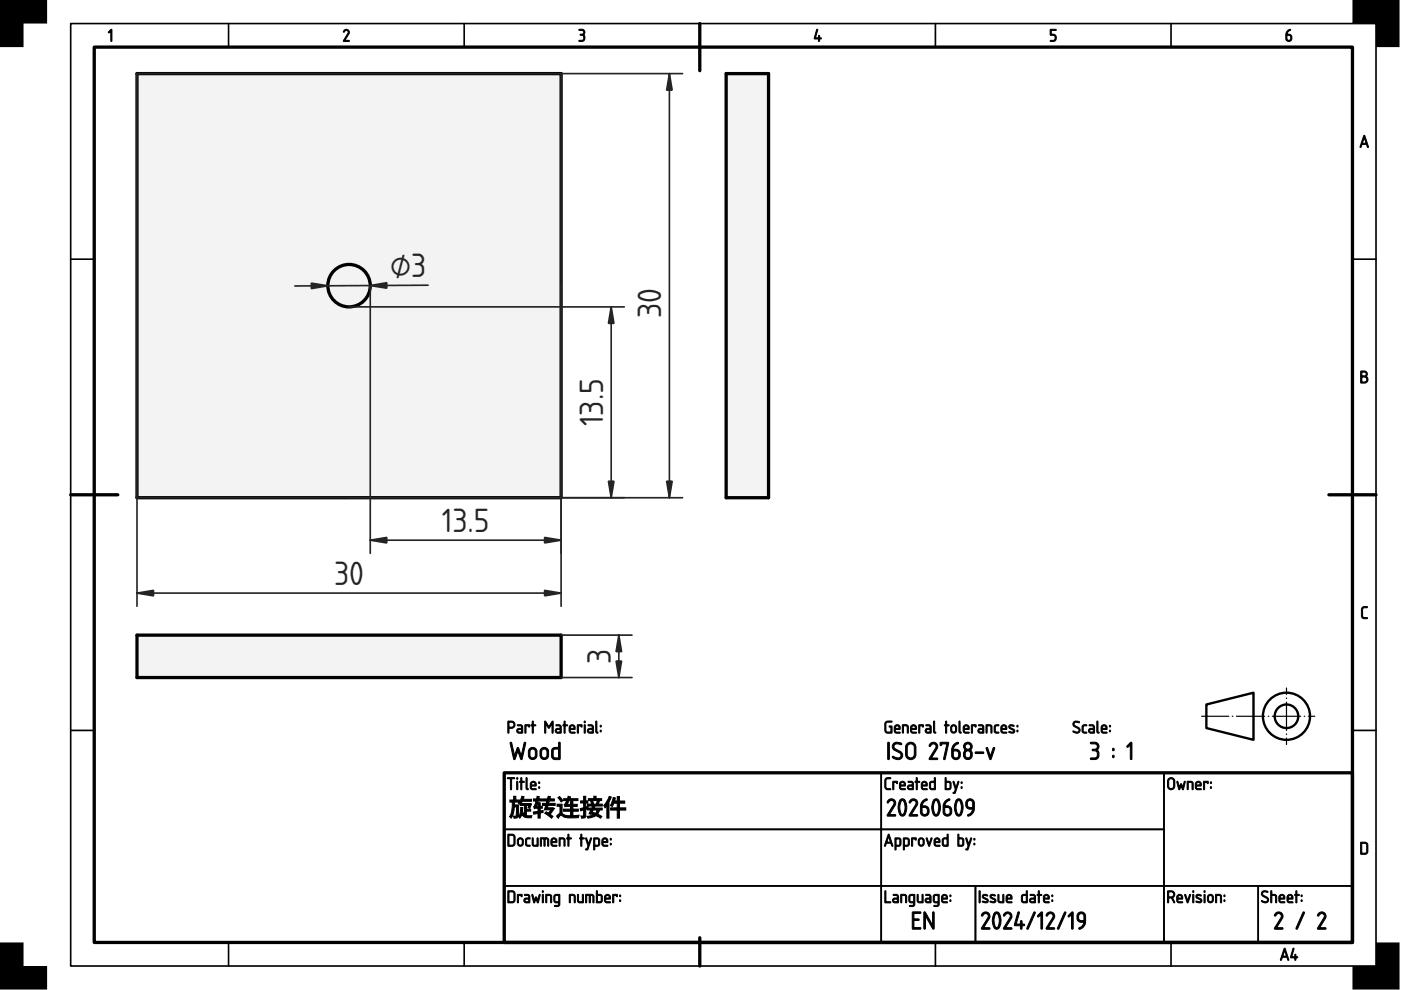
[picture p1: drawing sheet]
<svg xmlns="http://www.w3.org/2000/svg" width="297mm" height="210mm" viewBox="0 0 297 210" stroke-linecap="round" stroke-linejoin="round" font-family="sans-serif">
<defs><g id="words">
<g font-size="6.7" fill="#212529">
<text x="82.7" y="58.7">⌀3</text>
<text x="140.2" y="67.4" transform="rotate(-90 140.2 67.4)">30</text>
<text x="127.9" y="90.4" transform="rotate(-90 127.9 90.4)">13.5</text>
<text x="93.6" y="112.8">13.5</text>
<text x="70.8" y="124">30</text>
<text x="129.5" y="140.8" transform="rotate(-90 129.5 140.8)">3</text>
</g>
</g></defs>
<path d="M20 10h266.7v189.8h-266.7zM148.4 5v10M15 104.9h10M281.8 104.9h9.9M106.9 163.9h179.8v35.9h-179.8zM148.4 198.8v6" fill="none" stroke="#000" stroke-width=".7"/>
<g fill="none" stroke="#000" stroke-width=".35">
<path d="M15 5h276.7v199.8h-276.7zM48.5 5v5M98.4 5v5M198.3 5v5M248.3 5v5M15 55h5M286.7 55h5M15 154.9h5M286.7 154.9h5M106.9 163.9h79.9v11.9h-79.9zM106.9 175.8h79.9v12h-79.9zM186.8 175.8h60v12h-60z"/>
<path d="M186.8 163.9h60v11.9h-60zM246.8 163.9h39.9v23.9h-39.9zM48.5 199.8v5M98.4 199.8v5M106.9 187.8h79.9v12h-79.9zM186.8 187.8h20v12h-20zM198.3 199.8v5M206.8 187.8h40v12h-40zM246.8 187.8h20v12h-20zM248.3 199.8v5M266.8 187.8h19.9v12h-19.9z"/>
</g>
<g fill="#000" stroke="#000" stroke-width=".21">
<path d="M23.5 6.3l.2 .1v2.2l-.1 .2-.1-.2v-2l-.4 .4-.1-.1zM72.9 6.4a.64 .64 0 0 1 .9-.1 .64 .64 0 0 1 .2 .9l-.9 1.4h.8l.1 .2h-1.2l.9-1.7a.44 .44 0 0 0-.2-.6 .44 .44 0 0 0-.6 .3l-.1-.1zM122.8 6.2a.75 .75 0 0 1 1 .2 .75 .75 0 0 1-.1 1 .82 .82 0 0 1 .2 1.1 .82 .82 0 0 1-1.2 .2l.1-.1a.76 .76 0 0 0 1-.7l-.1-.3-.7-.1v-.2a.47 .47 0 0 0 .6-.2 .47 .47 0 0 0-.1-.6l-.7-.1zM173.2 6.2l.2 .2-.5 1.6h.6l.1-.5 .2 .5 .4 .2-.4 .1-.2 .5-.1-.5-.9-.1zM222.7 6.2h1.1l.1 .1-.1 .2h-.9v.8a.8 .8 0 0 1 1 .5 .8 .8 0 0 1-.6 1l-.6-.1 .6-.1a.54 .54 0 0 0 .4-.6 .54 .54 0 0 0-.4-.5h-.6zM288.8 128.8l.3-.2h.8v.2l-.8 .1-.2 .2v1.4l.2 .4h.7l.1 .2-.8 .1-.4-.4-.1-1.6z"/>
<path d="M272.9 6.6l.6-.4 .1 .2a.79 .79 0 0 0-.6 .9 .75 .75 0 0 1 .9 .8 .75 .75 0 0 1-1.1 .5l-.2-.4a1.82 1.82 0 0 1 .3-1.6zM272.9 7.5v.7a.4 .4 0 0 0 .4 .4 .4 .4 0 0 0 .4-.4l-.2-.6z"/>
<path d="M289.2 28.7l.2 .1 .7 2.3-.1 .2-.3-.7h-.9l-.3 .7-.2-.1zM289.2 29.2l-.3 1.2h.7z"/>
<path d="M288.5 78.7l.7-.1a.65 .65 0 0 1 .6 .4 .65 .65 0 0 1-.1 .8 .77 .77 0 0 1 .3 .8 .77 .77 0 0 1-.6 .6h-.9zM288.7 80v1h.6a.52 .52 0 0 0 .5-.5 .52 .52 0 0 0-.5-.5zM288.7 78.9v.8h.6a.39 .39 0 0 0 .4-.4 .39 .39 0 0 0-.4-.4z"/>
<path d="M107.9 153.1v1.1h.6a.52 .52 0 0 0 .5-.6 .52 .52 0 0 0-.6-.5zM107.7 152.9h.1a1.18 1.18 0 0 1 1.2 .2 .78 .78 0 0 1 .1 .8 .78 .78 0 0 1-.6 .5h-.6v.9l-.2 .1zM109.9 154.8l-.1 .2 .2 .2h.6v-.5zM109.7 153.7h.8l.3 .5v1.2l-.8 .1a.52 .52 0 0 1-.5-.6 .52 .52 0 0 1 .5-.5h.6v-.4l-.9-.1zM111.3 153.7l1 .1-.1 .4-.1-.3h-.6v1.4l-.1 .2-.1-.2zM112.9 152.9l.2 .1v.7l.5 .1-.5 .1v1.4l-.1 .2-.2-.2v-1.4l-.2-.1 .2-.1zM115.5 152.9h.2l.7 1.2 .6-1.2h.3v2.5l-.3-.1v-1.8l-.6 .9-.7-.9v1.8l-.2 .1zM118 154.8v.2l.1 .2h.6v-.5zM117.9 153.7h.8l.3 .5v1.2l-.8 .1a.52 .52 0 0 1-.5-.6 .52 .52 0 0 1 .5-.5h.5v-.4l-.8-.1zM119.6 152.9l.2 .1v.7l.6 .1-.6 .1v1.4l-.1 .2-.1-.2v-1.4l-.3-.1 .3-.1zM121 154.1l-.1 .3h.8l-.2-.5zM120.9 153.8a.64 .64 0 0 1 .8 0 .64 .64 0 0 1 .1 .9h-.9l.1 .5 .9 .1-.7 .2a1.06 1.06 0 0 1-.3-1.7zM122.4 153.7l1 .1-.1 .4-.1-.3h-.6v1.4l-.1 .2-.1-.2zM123.9 153.7l.2 .1v1.5l-.1 .2-.1-.2zM123.8 153.1a.2 .2 0 0 1 .4 0 .2 .2 0 0 1-.4 0zM124.9 154.8l-.1 .2 .1 .2h.7v-.5zM124.7 153.7h.8l.3 .5v1.2l-.8 .1a.52 .52 0 0 1-.5-.6 .52 .52 0 0 1 .5-.5h.6l-.1-.4-.8-.1zM126.3 152.9l.2 .1v2l.3 .3-.1 .2-.3-.2-.1-.2zM127.3 154.9h.2v.2h-.2zM127.3 153.8h.2v.3h-.2z"/>
<path d="M108.2 157.4l.3 .1 .6 2.7 .5-1.6 .2-.1 .7 1.7 .6-2.7 .3-.1-.7 3.6-.3-.1-.6-1.7-.6 1.7-.2 .1zM112.6 159l-.2 .2v.9a.57 .57 0 0 0 .6 .6 .57 .57 0 0 0 .5-.6v-.8l-.2-.3-.3-.2zM112.4 158.7a.92 .92 0 0 1 1.5 .6 1.51 1.51 0 0 1-.3 1.5 .92 .92 0 0 1-1 .2 .92 .92 0 0 1-.6-.9l.1-1zM115 159l-.1 .2-.1 .9a.57 .57 0 0 0 .6 .6 .57 .57 0 0 0 .6-.6l-.1-.8-.1-.3-.4-.2zM114.8 158.7a.92 .92 0 0 1 1.5 .6 1.51 1.51 0 0 1-.3 1.5 .92 .92 0 0 1-1 .2 .92 .92 0 0 1-.5-.9v-1zM117.5 158.9l-.2 .4v1.2l.4 .2h.7v-1.9zM117.1 158.7a1.3 1.3 0 0 1 1.3-.2v-1l.2-.1 .2 .2v3.2l-.3 .3a1.47 1.47 0 0 1-1.3-.2l-.3-.6v-1.1z"/>
<path d="M187.8 153.1l.4-.2h.9l-.1 .2-.9 .1-.3 .3v1.3l.3 .4h.8v-1l-.4-.2 .1-.1 .5 .1v1.4l-.9 .1-.5-.3-.1-1.7zM189.9 154.1l-.1 .3h.8l-.2-.5zM189.8 153.8a.64 .64 0 0 1 .9 0 .64 .64 0 0 1 .1 .9h-1l.2 .5 .9 .1-.8 .2a1.06 1.06 0 0 1-.3-1.7zM191.3 153.7a.88 .88 0 0 1 1.3 .5l-.1 1.3-.2-.2v-1.2l-.7-.2v1.4l-.3 .1zM193.4 154.1l-.1 .3h.8l-.2-.5zM193.3 153.8a.64 .64 0 0 1 .8 0 .64 .64 0 0 1 .1 .9h-.9l.1 .5 .9 .1-.7 .2a1.06 1.06 0 0 1-.3-1.7zM194.8 153.7l1 .1-.1 .4-.1-.3h-.6v1.4l-.1 .2-.1-.2zM196.5 154.8l-.1 .2 .2 .2h.6v-.5zM196.3 153.7h.8l.3 .5v1.2l-.8 .1a.52 .52 0 0 1-.5-.6 .52 .52 0 0 1 .5-.5h.6v-.4l-.9-.1zM197.9 152.9l.3 .1v2l.2 .3-.1 .2-.3-.2-.1-.2zM200.5 152.9l.2 .1v.7l.5 .1-.5 .1v1.4l-.1 .2-.1-.2v-1.4l-.3-.1 .3-.1zM201.9 154l-.1 .8a.4 .4 0 0 0 .4 .4 .4 .4 0 0 0 .4-.4l-.1-.8zM201.8 153.8a.64 .64 0 0 1 1 .4v.6a.64 .64 0 0 1-.6 .6 .64 .64 0 0 1-.7-.6l.1-.7zM203.3 152.9l.3 .1v2l.2 .3-.1 .2-.3-.2-.1-.2zM204.5 154.1v.3h.7l-.2-.5zM204.4 153.8a.64 .64 0 0 1 .9 0 .64 .64 0 0 1 .1 .9h-.9l.1 .5 .9 .1-.8 .2a1.06 1.06 0 0 1-.3-1.7zM206 153.7l1 .1-.1 .4-.2-.3h-.5v1.4l-.1 .2-.2-.2zM207.6 154.8v.2l.1 .2h.6v-.5zM207.5 153.7h.8l.3 .5v1.2l-.8 .1a.52 .52 0 0 1-.5-.6 .52 .52 0 0 1 .5-.5h.5v-.4l-.8-.1zM209.1 153.7a.88 .88 0 0 1 1.2 .5l-.1 1.3-.1-.2v-1.2l-.8-.2v1.4l-.2 .1zM210.9 153.8l.8-.2 .1 .3a.52 .52 0 0 0-.6 0 .52 .52 0 0 0-.2 .6l.1 .6 .7 .2a.65 .65 0 0 1-.8 .1 .65 .65 0 0 1-.2-.8zM212.5 154.1l-.1 .3h.8l-.2-.5zM212.4 153.8a.64 .64 0 0 1 .9 0 .64 .64 0 0 1 .1 .9h-1l.2 .5 .9 .1-.8 .2a1.06 1.06 0 0 1-.3-1.7zM214 153.8a.61 .61 0 0 1 1 .2l-.6-.1-.3 .2 .8 .5a.52 .52 0 0 1 .1 .7 .52 .52 0 0 1-.8 .1l-.3-.1 .2-.2a.45 .45 0 0 0 .4 .2 .45 .45 0 0 0 .4-.4l-.9-.5-.1-.3zM215.6 154.9h.2v.2h-.2zM215.6 153.8h.2v.3h-.2z"/>
<path d="M227.7 153.1a.99 .99 0 0 1 1.2 0l-.1 .2a.6 .6 0 0 0-.7-.2 .6 .6 0 0 0-.3 .6l.8 .5a.73 .73 0 0 1 0 1.2 .73 .73 0 0 1-1.1-.4h.1a.61 .61 0 0 0 .7 .2 .61 .61 0 0 0 .4-.5l-1.1-.7-.1-.5zM229.5 153.8l.8-.2 .1 .3a.52 .52 0 0 0-.6 0 .52 .52 0 0 0-.1 .6v.6l.7 .2a.65 .65 0 0 1-.8 .1 .65 .65 0 0 1-.2-.8zM231.1 154.8l-.1 .2 .2 .2h.6v-.5zM230.9 153.7h.9l.3 .5-.1 1.2-.7 .1a.52 .52 0 0 1-.5-.6 .52 .52 0 0 1 .5-.5h.5v-.4l-.9-.1zM232.6 152.9l.2 .1v2l.2 .3-.1 .2-.3-.2-.1-.2zM233.8 154.1l-.1 .3h.8l-.2-.5zM233.7 153.8a.64 .64 0 0 1 .8 0 .64 .64 0 0 1 .1 .9h-.9l.1 .5 .9 .1-.7 .2a1.06 1.06 0 0 1-.3-1.7zM235.2 154.9h.2v.2h-.2zM235.2 153.8h.2v.3h-.2z"/>
<path d="M231.2 157.4a1.2 1.2 0 0 1 1.8 .9l-.4 .7a1.17 1.17 0 0 1 .2 1.7 1.17 1.17 0 0 1-1.6 .2l.2-.2a.88 .88 0 0 0 1.1-.1 .88 .88 0 0 0 .1-1.1l-.3-.3-.7-.1v-.2a.67 .67 0 0 0 .9-.2 .67 .67 0 0 0-.1-.9l-1.2-.1zM235.9 160.2h.3v.4h-.3zM235.9 158.7h.3v.4h-.3zM239.6 157.5l.2-.1 .2 .2v3.2l-.2 .2-.2-.2v-2.8l-.4 .4-.3-.1z"/>
<path d="M107.6 164.9h1.4l.1 .1-.6 .1v2.2l-.2 .2-.1-.2v-2.2h-.6zM109.6 165.7l.2 .1v1.5l-.1 .1-.2-.1zM109.5 165.1a.2 .2 0 0 1 .4 0 .2 .2 0 0 1-.4 0zM110.4 164.9l.3 .1v.7l.5 .1-.5 .1v1.4l-.2 .2-.1-.2v-1.4l-.3-.1 .3-.1zM111.6 164.9l.2 .1v2l.2 .3-.1 .2-.3-.2-.1-.2zM112.8 166l-.1 .4h.8l-.3-.5zM112.6 165.8a.64 .64 0 0 1 .9 0 .64 .64 0 0 1 .1 .9h-.9l.1 .5 .9 .1-.8 .2a1.06 1.06 0 0 1-.3-1.7zM114.2 166.8h.2v.3h-.2zM114.2 165.8h.2v.3h-.2z"/>
<path d="M107.9 177.1v2.1h.8l.3-.4-.1-1.4-.2-.3zM107.7 176.9h1.1l.4 .4v1.7l-.4 .4h-1.1zM110.1 178l-.2 .8a.4 .4 0 0 0 .5 .4 .4 .4 0 0 0 .3-.4l-.1-.8zM109.9 177.8a.64 .64 0 0 1 1.1 .4v.6a.64 .64 0 0 1-.7 .6 .64 .64 0 0 1-.6-.6v-.7zM111.5 177.8l.8-.2 .1 .2a.52 .52 0 0 0-.6 .1 .52 .52 0 0 0-.1 .6v.5l.7 .3a.65 .65 0 0 1-.8 .1 .65 .65 0 0 1-.2-.8zM112.9 177.7l.2 .1v1.2l.2 .2h.6v-1.4l.1-.2 .1 .2v1.6h-1a1.76 1.76 0 0 1-.2-1.7zM114.6 177.6l1.4 .1a1.46 1.46 0 0 1 .2 1.7l-.1-.1v-1.3l-.3-.1h-.2v1.4l-.1 .1-.2-.1v-1.4h-.5v1.4l-.2 .1zM117.1 178v.4h.7l-.2-.5zM117 177.8a.64 .64 0 0 1 .9 0 .64 .64 0 0 1 .1 .9h-1l.2 .5 .9 .1-.8 .1a1.06 1.06 0 0 1-.3-1.6zM118.6 177.7a.88 .88 0 0 1 1.2 .5l-.1 1.2-.1-.1-.1-1.3-.7-.1v1.4l-.2 .1zM120.4 176.9l.2 .1v.6l.6 .2-.6 .1v1.4l-.1 .1-.1-.1v-1.4l-.3-.1 .3-.2zM123.2 176.9l.2 .1v.6l.5 .2-.5 .1v1.4l-.2 .1-.1-.1v-1.4l-.2-.1 .2-.2zM124.2 177.7l.2 .1 .4 1.1 .4-1.2 .1-.1 .1 .2-.9 2.4-.4-.1 .3-.1 .2-.7zM126.1 177.9v1.3h.7l.1-.3v-.8l-.2-.2zM125.9 177.7a.86 .86 0 0 1 1.3 .5v.3a.7 .7 0 0 1-.5 .9h-.6v.8h-.2zM127.9 178v.4h.7l-.2-.5zM127.8 177.8a.64 .64 0 0 1 .9 0 .64 .64 0 0 1 .1 .9h-1l.2 .5 .9 .1-.8 .1a1.06 1.06 0 0 1-.3-1.6zM129.4 178.8h.2v.3h-.2zM129.4 177.8h.2v.3h-.2z"/>
<path d="M108.1 169.6v.5h.5v.6l-.2 1.6-.4 .8 .4 .4 .2-.4 .4-2h.5v.7l-.1 1.1-.1 .1h-.5l.2 .5 .6-.1 .2-.3 .2-2.4h-.9v-.6h1l-.2 .2 .4 .2v.3h.9v1.9l-.4-.7v-.8h-.4l-.1 1.3-.4 .7 .3 .3 .4-.9a1.62 1.62 0 0 0 2 .8l.2-.4-1.2-.1v-.9h.9v-.4h-.9v-.8h.5l-.1 .4 .3 .2 .4-1h-2.2l.2-.5h2v-.4h-1.8l.2-.6-.5-.1-.5 1.2v-.4h-.7v-.8h-.5v.8zM113.1 169.4v.4h.6l-.6 1.2 .2 .4h.8v.6l-1 .2 .1 .4 .9-.1v1h.4v-1.1l.7-.1-.1-.4h-.6v-.5h.5v-.5h-.5v-.7h-.4v.7h-.4l.4-1.1h.9v-.4h-.8l.1-.5-.4-.1-.1 .6zM115.2 169.4v.4h.8l-.2 .5h-.8v.5h.7l-.3 .9h1.4l-.5 .7-.5-.3-.3 .3 1.4 1.1 .3-.4-.6-.4 1-1.3-.4-.2-1.2 .1 .2-.5h1.5v-.5h-1.4l.2-.5h1v-.4h-.9l.1-.5-.5-.1-.1 .6zM118.3 169.1l.7 .9 .4-.2-.8-.9zM118.1 170.5v.4h.6v1.5l-.7 .6 .4 .5 .5-.7a3.3 3.3 0 0 0 2.9 .6h.8l.2-.6-.4 .1a4.5 4.5 0 0 1-3.2-.4v-2zM119.5 169.3v.4h.6l-.1 .3a.69 .69 0 0 0-.1 1h1.1v.6h-1.5v.4h1.5v.8h.5v-.8h1.1v-.4h-1.1v-.6h.9v-.5h-.9v-.5h-.5v.5h-.7l.3-.8h1.9v-.4h-1.7l.2-.3-.5-.2-.2 .5zM123.7 168.8v1h-.6v.4h.6v1.1l-.7 .1 .1 .5 .6-.2v1.2l-.5 .1 .1 .5 .8-.2 .1-1.7 .4-.1v.2h.7l-.4 .8 1 .2-1.4 .4 .1 .4 1.2-.3a.81 .81 0 0 1 1.3 .1l.2 .2 .3-.4-.9-.5 .4-.9h.6v-.4h-1.7l.2-.4h1.5v-.4h-.9l.3-.8h.5v-.4h-1.2v-.5h-.5v.5h-1.1v.4h.6l-.2 .1 .2 .7h-.8v.4h1.1l-.2 .4h-.8l-.1-.3-.4 .1v-.9h.4v-.4h-.4v-1zM125.6 169.7h1.1l-.3 .8h-.7zM125.8 171.7h.8l-.3 .7-.8-.2zM130 169.1l-.6 1.7 .4 .2 .4-.7h.7v1h-1.4v.5h1.4v1.7h.4v-1.7h1.4v-.5h-1.4v-1h1.1v-.5h-1.1v-.9h-.4v.9h-.6l.2-.6zM129.2 168.8l-.7 1.3-.5 .7 .3 .5 .4-.5v2.7h.4v-3.4l.5-1.1z"/>
<path d="M187.8 165l.3-.1h.7v.2l-.7 .1-.2 .2-.1 1.4 .3 .4h.7v.2h-.8l-.4-.4v-1.5zM189.3 165.7l1 .1-.1 .4-.1-.3h-.6v1.4l-.1 .1-.1-.1zM191 166v.4h.7l-.2-.5zM190.9 165.8a.64 .64 0 0 1 .9 0 .64 .64 0 0 1 .1 .9h-1l.2 .5 .9 .1-.8 .2a1.06 1.06 0 0 1-.3-1.7zM192.7 166.7l-.1 .3 .2 .2h.6v-.5zM192.5 165.7h.9l.3 .4-.1 1.3-.7 .1a.52 .52 0 0 1-.5-.6 .52 .52 0 0 1 .5-.5h.5v-.4l-.9-.1zM194.3 164.9l.2 .1v.7l.5 .1-.5 .1v1.4l-.1 .2-.2-.2v-1.4l-.2-.1 .2-.1zM195.7 166l-.1 .4h.8l-.2-.5zM195.5 165.8a.64 .64 0 0 1 .9 0 .64 .64 0 0 1 .1 .9h-.9l.1 .5 .9 .1-.8 .2a1.06 1.06 0 0 1-.3-1.7zM197.4 165.9l-.1 .3v.9l.8 .1v-1.3zM197.2 165.8l.2-.1 .7-.1v-.6l.2-.1v2.5h-.9l-.3-.3zM200.6 165.9v1.3h.5a.91 .91 0 0 0 .2-1.2zM200.4 164.9l.2 .1v.6l.7 .1 .3 .3 .1 1-.4 .4-.9-.1zM202.1 165.7l.2 .1 .4 1.1 .4-1.1 .1-.1 .1 .1-.9 2.4-.4-.1 .3-.1 .2-.7zM203.8 166.8h.2v.3h-.2zM203.8 165.8h.2v.3h-.2z"/>
<path d="M188.3 169.6a.92 .92 0 0 1 1.3 0 .92 .92 0 0 1 .2 1.2l-1.2 1.9h1.1l.2 .1v.2h-1.8v-.2l1.3-2.1a.6 .6 0 0 0-.2-1 .6 .6 0 0 0-.8 .5l-.3-.1zM191.2 169.8l-.4 1.2a2.07 2.07 0 0 0 .5 1.7 2.3 2.3 0 0 0 .5-2.3l-.2-.5zM190.9 169.5a.84 .84 0 0 1 .9 .1 .84 .84 0 0 1 .4 .8l.1 .9a2.09 2.09 0 0 1-.8 1.7h-.2a1.53 1.53 0 0 1-.9-1.6l.2-1.3zM193 169.6a.92 .92 0 0 1 1.3 0 .92 .92 0 0 1 .1 1.2l-1.2 1.9h1.2l.1 .1v.2h-1.7v-.2l1.3-2.1a.6 .6 0 0 0-.3-1 .6 .6 0 0 0-.8 .5l-.3-.1zM195.6 169.9l.8-.5 .2 .2a1.88 1.88 0 0 0-1.1 1.2 1.12 1.12 0 0 1 1.5 1 1.12 1.12 0 0 1-1.2 1.2l-.5-.4-.2-.4a2.91 2.91 0 0 1 .3-2.1zM195.5 171.2v1a.57 .57 0 0 0 .6 .5 .57 .57 0 0 0 .5-.5l-.1-.8-.3-.2zM198.3 169.8l-.4 1.2a2.07 2.07 0 0 0 .6 1.7 2.3 2.3 0 0 0 .4-2.3l-.2-.5zM198.1 169.5a.84 .84 0 0 1 .9 .1 .84 .84 0 0 1 .3 .8l.1 .9a2.09 2.09 0 0 1-.7 1.7h-.2a1.53 1.53 0 0 1-1-1.6l.2-1.3zM200.4 169.9l.8-.5 .2 .2a1.88 1.88 0 0 0-1.1 1.2 1.12 1.12 0 0 1 1.5 1 1.12 1.12 0 0 1-1.2 1.2l-.5-.4-.1-.4a2.91 2.91 0 0 1 .2-2.1zM200.3 171.2v1a.57 .57 0 0 0 .6 .5 .57 .57 0 0 0 .5-.5l-.1-.8-.3-.2zM203.1 169.8l-.4 1.2a2.07 2.07 0 0 0 .6 1.7 2.3 2.3 0 0 0 .4-2.3l-.2-.5zM202.9 169.5a.84 .84 0 0 1 .9 .1 .84 .84 0 0 1 .3 .8l.1 .9a2.09 2.09 0 0 1-.7 1.7h-.2a1.53 1.53 0 0 1-.9-1.6l.1-1.3zM204.9 169.7a.95 .95 0 0 1 1.2-.2 .95 .95 0 0 1 .5 1.1 1.83 1.83 0 0 1-1.4 2.4v-.2a1.48 1.48 0 0 0 1-1.2 1.17 1.17 0 0 1-1.3-.5 1.17 1.17 0 0 1 0-1.4zM205.3 169.9a.78 .78 0 0 0-.1 1 .78 .78 0 0 0 1 .2v-.8a.56 .56 0 0 0-.3-.5 .56 .56 0 0 0-.6 .1z"/>
<path d="M188.3 176.9l.2 .1 .8 2.3-.1 .1-.3-.6h-1l-.2 .6-.2-.1zM188.4 177.4l-.4 1.1h.8zM190 177.9v1.3h.6l.2-.3v-.8l-.2-.2zM189.8 177.7a.86 .86 0 0 1 1.2 .5v.3a.7 .7 0 0 1-.5 .9h-.5v.8h-.2zM191.8 177.9v1.3h.6l.2-.3-.1-.8-.1-.2zM191.5 177.7a.86 .86 0 0 1 1.3 .5v.3a.7 .7 0 0 1-.5 .9h-.5l-.1 .8h-.2zM193.3 177.7h1l-.1 .4-.2-.2h-.5v1.4l-.1 .1-.1-.1zM195.1 178l-.2 .8a.4 .4 0 0 0 .4 .4 .4 .4 0 0 0 .4-.4l-.1-.8zM194.9 177.8a.64 .64 0 0 1 1.1 .4v.6a.64 .64 0 0 1-.7 .6 .64 .64 0 0 1-.6-.6v-.7zM196.4 177.7l.2 .1 .4 1.1 .4-1.2h.2l-.6 1.7zM198.4 178l-.1 .4h.8l-.2-.5zM198.3 177.8a.64 .64 0 0 1 .8 0 .64 .64 0 0 1 .1 .9h-.9l.1 .5 .9 .1-.8 .1a1.06 1.06 0 0 1-.2-1.6zM200.1 177.9l-.1 .3v.8l.8 .2v-1.3zM199.9 177.8l.2-.2h.7v-.6l.2-.1v2.5h-.9l-.3-.3zM203.3 177.9v1.3h.5a.91 .91 0 0 0 .2-1.2zM203.1 176.9l.2 .1v.6l.7 .1 .3 .3 .1 1-.4 .4-.9-.1zM204.8 177.7l.2 .1 .4 1.1 .4-1.2 .1-.1 .1 .2-.9 2.4-.4-.1 .3-.1 .2-.7zM206.5 178.8h.2v.3h-.2zM206.5 177.8h.2v.3h-.2z"/>
<path d="M188.2 157.4h.3l.1 .2v3.2l-.2 .3-.2-.3zM189.4 157.6a1.41 1.41 0 0 1 1.8 .1l-.2 .2a.92 .92 0 0 0-1.5 .4l.4 .5a1.9 1.9 0 0 1 1.5 1.1 1.07 1.07 0 0 1-.6 1.1 1.07 1.07 0 0 1-1.2-.1l-.4-.3 .2-.3a1.19 1.19 0 0 0 1.6 0 .58 .58 0 0 0-.3-.7l-1.4-.8-.1-.5zM192.6 157.9l-.2 .6v1.5a.75 .75 0 0 0 .7 .7 .75 .75 0 0 0 .7-.7v-1.5a.75 .75 0 0 0-.4-.7 .75 .75 0 0 0-.8 .1zM192.3 157.7a1.1 1.1 0 0 1 1.2-.3 1.1 1.1 0 0 1 .7 1.1v1.4a1.1 1.1 0 0 1-1.1 1.2 1.1 1.1 0 0 1-1.1-1.1v-1.9zM197.2 157.6a.92 .92 0 0 1 1.3 0 .92 .92 0 0 1 .2 1.2l-1.2 1.9h1.1l.2 .1v.2h-1.8v-.2l1.3-2.1a.6 .6 0 0 0-.2-1 .6 .6 0 0 0-.8 .5l-.3-.1zM199.4 157.4h1.5l.2 .1-.7 3.4-.2 .2-.1-.2 .6-3.2h-1l-.2 .4-.2-.2zM202.2 157.9l.8-.5 .2 .2a1.88 1.88 0 0 0-1.1 1.3 1.12 1.12 0 0 1 1.5 .9 1.12 1.12 0 0 1-1.2 1.2l-.5-.4-.1-.4a2.91 2.91 0 0 1 .2-2.1zM202.1 159.2v1a.57 .57 0 0 0 .6 .5 .57 .57 0 0 0 .6-.5l-.2-.8-.3-.2zM204.8 159.4a.8 .8 0 0 0 .4 1.3 .71 .71 0 0 0 .6-.9 .71 .71 0 0 0-1-.4zM204.6 158.3a.6 .6 0 0 0 1.2 0 .6 .6 0 0 0-1.2 0zM204.6 157.6a.92 .92 0 0 1 1.3 .1 .92 .92 0 0 1-.1 1.3 1.07 1.07 0 0 1 .3 1.5 1.07 1.07 0 0 1-1.5 .3l-.3-.6a1.15 1.15 0 0 1 .4-1.2 .92 .92 0 0 1-.1-1.4zM206.8 159.5l1.6-.1 .2 .2-.2 .2h-1.5l-.1-.1zM209.1 158.5l.3 .1 .6 1.7 .6-1.7 .1-.1 .2 .1-.7 2.3-.2 .2-.2-.2z"/>
<path d="M248 165.2l-.2 .4v1.1a.52 .52 0 0 0 .5 .5 .52 .52 0 0 0 .5-.5v-1.3l-.5-.3zM247.8 165.1a.77 .77 0 0 1 .8-.2 .77 .77 0 0 1 .5 .7v1.1a.77 .77 0 0 1-.8 .8 .77 .77 0 0 1-.8-.8l.1-1.3zM249.5 165.7h.2l.3 1.2 .4-.7 .4 .7 .3-1.1 .2-.1-.4 1.7-.2-.1-.3-.7-.3 .7-.2 .1zM251.7 165.7a.88 .88 0 0 1 1.3 .5l-.1 1.2-.2-.1v-1.3l-.8-.1v1.4l-.2 .1zM253.8 166l-.1 .4h.8l-.3-.5zM253.6 165.8a.64 .64 0 0 1 .9 0 .64 .64 0 0 1 .1 .9h-.9l.1 .5 .9 .1-.8 .2a1.06 1.06 0 0 1-.3-1.7zM255.2 165.7l1 .1-.1 .4-.2-.3h-.5v1.4l-.1 .1-.1-.1zM256.6 166.8h.2v.3h-.2zM256.6 165.8h.2v.3h-.2z"/>
<path d="M107.9 189.1v2.1h.8l.3-.4-.1-1.5-.2-.2zM107.7 188.9h1.1l.4 .4v1.7l-.4 .4h-1.1zM109.7 189.7h1l-.1 .4-.1-.2h-.6v1.4l-.1 .1-.1-.1zM111.4 190.7l-.1 .3 .2 .2h.6v-.6zM111.2 189.6l.9 .1 .2 .4v1.3h-.7a.52 .52 0 0 1-.5-.5 .52 .52 0 0 1 .5-.5h.5v-.4l-.9-.2zM112.8 189.7h.2l.3 1.2 .3-.8 .4 .8 .3-1.2h.2l-.4 1.7-.2-.1-.3-.7-.2 .7-.2 .1zM115 189.7l.2 .1v1.5l-.1 .1-.1-.1zM115 189a.17 .17 0 0 1 .3 0 .17 .17 0 0 1-.3 0zM115.7 189.6a.88 .88 0 0 1 1.3 .6l-.1 1.2-.2-.1v-1.3l-.8-.1v1.4l-.2 .1zM117.8 190l-.1 1 .1 .2h.7v-1.3zM117.6 189.8l1-.2a4 4 0 0 1 .1 2.3 .86 .86 0 0 1-1.2 .2l.8-.2 .1-.5a.72 .72 0 0 1-.8-.1 .72 .72 0 0 1-.2-.7zM120.7 189.6a.88 .88 0 0 1 1.3 .6l-.1 1.2-.2-.1v-1.3l-.8-.1v1.4l-.2 .1zM122.5 189.7l.2 .1v1.2l.2 .2h.6v-1.4l.1-.2 .1 .2v1.6h-1a1.76 1.76 0 0 1-.2-1.7zM124.2 189.6h1.4a1.46 1.46 0 0 1 .2 1.8l-.1-.1v-1.3l-.3-.1h-.2v1.4l-.1 .1-.2-.1v-1.4h-.5v1.4l-.2 .1zM126.7 189.9v1.3h.5a.91 .91 0 0 0 .2-1.3zM126.5 188.9l.2 .1v.6h.7l.3 .3v1.1l-.3 .4-1-.1zM128.5 190l-.1 .4h.8l-.2-.5zM128.4 189.8a.64 .64 0 0 1 .8 0 .64 .64 0 0 1 .1 .8h-.9l.1 .5 .9 .2-.7 .1a1.06 1.06 0 0 1-.3-1.6zM129.9 189.7h1l-.1 .4-.1-.2h-.6v1.4l-.1 .1-.1-.1zM131.4 190.8h.2v.3h-.2zM131.4 189.8h.2v.3h-.2z"/>
<path d="M187.6 188.9l.2 .1v2.2h.9l.1 .2h-1.2zM189.5 190.7v.3l.1 .2h.7v-.6zM189.4 189.6l.8 .1 .3 .4v1.3h-.8a.52 .52 0 0 1-.5-.5 .52 .52 0 0 1 .5-.5h.6l-.1-.4-.8-.2zM191 189.6a.88 .88 0 0 1 1.2 .6l-.1 1.2-.1-.1v-1.3l-.8-.1v1.4l-.2 .1zM193 190l-.1 1 .2 .2h.6v-1.3zM192.8 189.8l1-.2a4 4 0 0 1 .1 2.3 .86 .86 0 0 1-1.1 .2l.8-.2 .1-.5a.72 .72 0 0 1-.8-.1 .72 .72 0 0 1-.2-.7zM194.5 189.7l.2 .1v1.2l.2 .2h.6v-1.4l.1-.2 .1 .2v1.6h-1a1.76 1.76 0 0 1-.2-1.7zM196.4 190.7v.3l.1 .2h.7v-.6zM196.3 189.6l.8 .1 .3 .4v1.3h-.8a.52 .52 0 0 1-.5-.5 .52 .52 0 0 1 .5-.5h.6l-.1-.4-.8-.2zM198.2 190l-.1 1 .2 .2h.6v-1.3zM198 189.8l1-.2a4 4 0 0 1 .1 2.3 .86 .86 0 0 1-1.1 .2l.7-.2 .2-.5a.72 .72 0 0 1-.8-.1 .72 .72 0 0 1-.2-.7zM200 190l-.1 .4h.7l-.2-.5zM199.8 189.8a.64 .64 0 0 1 .9 0 .64 .64 0 0 1 .1 .8h-.9l.1 .5 .9 .2-.8 .1a1.06 1.06 0 0 1-.3-1.6zM201.4 190.8h.2v.3h-.2zM201.4 189.8h.2v.3h-.2z"/>
<path d="M193.5 193.4h1.7v.2l-.1 .1h-1.3v1.1h.9l.2 .2-.2 .2h-.9v1.5h1.3l.1 .3h-1.7zM195.9 193.4h.3l1.5 2.8v-2.7l.1-.1h.2v3.6l-.3-.1-1.5-2.7v2.6v.2h-.3z"/>
<path d="M207.6 188.9l.2 .1v2.3l-.1 .1-.1-.1zM208.4 189.8a.61 .61 0 0 1 1 .2l-.7-.1-.2 .2 .8 .5a.52 .52 0 0 1 .1 .7 .52 .52 0 0 1-.8 .1l-.3-.2 .1-.1a.45 .45 0 0 0 .5 .1 .45 .45 0 0 0 .4-.3l-.9-.5-.1-.3zM210 189.8a.61 .61 0 0 1 1 .2l-.6-.1-.3 .2 .8 .5a.52 .52 0 0 1 .1 .7 .52 .52 0 0 1-.7 .1l-.4-.2 .2-.1a.45 .45 0 0 0 .4 .1 .45 .45 0 0 0 .4-.3l-.9-.5-.1-.3zM211.6 189.7l.2 .1v1.2l.3 .2h.5v-1.4l.1-.2 .2 .2-.1 1.6h-.9a1.76 1.76 0 0 1-.3-1.7zM213.6 190v.4h.7l-.2-.5zM213.5 189.8a.64 .64 0 0 1 .9 0 .64 .64 0 0 1 .1 .8h-1l.2 .5 .9 .2-.8 .1a1.06 1.06 0 0 1-.3-1.6zM216.9 189.9l-.1 .3v.8l.8 .2v-1.3zM216.7 189.8l.2-.2h.7v-.6l.2-.1v2.5h-.9l-.3-.3zM218.6 190.7l-.1 .3 .2 .2h.6v-.6zM218.4 189.6l.8 .1 .3 .4v1.3h-.7a.52 .52 0 0 1-.5-.5 .52 .52 0 0 1 .5-.5h.5v-.4l-.9-.2zM220.2 188.9l.2 .1v.6l.5 .2-.5 .1v1.4l-.1 .1-.2-.1v-1.4l-.2-.1 .2-.2zM221.5 190v.4h.7l-.2-.5zM221.4 189.8a.64 .64 0 0 1 .9 0 .64 .64 0 0 1 .1 .8h-.9l.1 .5 .9 .2-.8 .1a1.06 1.06 0 0 1-.3-1.6zM223 190.8h.2v.3h-.2zM223 189.8h.2v.3h-.2z"/>
<path d="M208.3 193.6a.92 .92 0 0 1 1.3-.1 .92 .92 0 0 1 .1 1.3l-1.1 1.9h1.1h.2l-.1 .3h-1.7v-.2l1.3-2.2a.6 .6 0 0 0-.2-.9 .6 .6 0 0 0-.9 .5l-.2-.1zM211.2 193.7l-.4 1.3a2.07 2.07 0 0 0 .5 1.7 2.3 2.3 0 0 0 .5-2.3l-.2-.6zM210.9 193.5a.84 .84 0 0 1 .9 0 .84 .84 0 0 1 .3 .9l.1 .9a2.09 2.09 0 0 1-.7 1.7h-.2a1.53 1.53 0 0 1-.9-1.7l.2-1.2zM213 193.6a.92 .92 0 0 1 1.2-.1 .92 .92 0 0 1 .2 1.3l-1.2 1.9h1.2h.1v.3h-1.7v-.2l1.3-2.2a.6 .6 0 0 0-.3-.9 .6 .6 0 0 0-.8 .5l-.3-.1zM215.9 193.4h.2v.1l-.6 2.4h.8v-.5l.2-.2 .2 .2v.5h.4l.2 .2-.6 .2v.5l-.2 .2-.2-.2v-.5h-1.1l-.1-.2zM219.2 193.4h.3v.2l-1.4 3.3-.4 .1v-.3zM220.7 193.4l.2-.1 .1 .2v3.3l-.1 .2-.2-.2v-2.9l-.5 .5-.3-.1zM222 193.6a.92 .92 0 0 1 1.3-.1 .92 .92 0 0 1 .2 1.3l-1.2 1.9h1.1h.2v.3h-1.8v-.2l1.3-2.2a.6 .6 0 0 0-.2-.9 .6 .6 0 0 0-.8 .5l-.3-.1zM225.7 193.4h.3v.2l-1.5 3.3-.3 .1v-.3zM227.2 193.4l.2-.1 .1 .2v3.3l-.1 .2-.2-.2v-2.9l-.5 .5-.3-.1zM228.5 193.7a.95 .95 0 0 1 1.2-.2 .95 .95 0 0 1 .5 1 1.83 1.83 0 0 1-1.4 2.5v-.3a1.48 1.48 0 0 0 1-1.2 1.17 1.17 0 0 1-1.3-.4 1.17 1.17 0 0 1 0-1.4zM228.9 193.8a.78 .78 0 0 0-.1 1.1 .78 .78 0 0 0 1 .2v-.8a.56 .56 0 0 0-.3-.6 .56 .56 0 0 0-.6 .1z"/>
<path d="M247.8 189.1v1a.65 .65 0 0 0 .8 0 .65 .65 0 0 0 .1-.8zM247.6 188.9h.1a1.2 1.2 0 0 1 1.2 .2 .78 .78 0 0 1-.3 1.2l.4 1.1-.2-.1-.4-.9h-.6v.9l-.2 .1zM249.8 190l-.1 .4h.8l-.2-.5zM249.7 189.8a.64 .64 0 0 1 .9 0 .64 .64 0 0 1 0 .8h-.9l.1 .5 1 .2-.8 .1a1.06 1.06 0 0 1-.3-1.6zM251.2 189.7h.2l.4 1.2 .4-1.2h.2l-.6 1.7zM252.9 189.7l.2 .1v1.5l-.1 .1-.1-.1zM252.9 189a.17 .17 0 0 1 .3 0 .17 .17 0 0 1-.3 0zM253.7 189.8a.61 .61 0 0 1 1 .2l-.7-.1-.2 .2 .8 .5a.52 .52 0 0 1 .1 .7 .52 .52 0 0 1-.8 .1l-.3-.2 .1-.1a.45 .45 0 0 0 .5 .1 .45 .45 0 0 0 .3-.3l-.8-.5-.2-.3zM255.3 189.7l.2 .1v1.5l-.1 .1-.1-.1zM255.3 189a.17 .17 0 0 1 .3 0 .17 .17 0 0 1-.3 0zM256.4 190l-.2 .8a.4 .4 0 0 0 .5 .4 .4 .4 0 0 0 .3-.5l-.1-.7zM256.2 189.8a.64 .64 0 0 1 1.1 .4v.6a.64 .64 0 0 1-.7 .6 .64 .64 0 0 1-.6-.6v-.7zM257.7 189.6a.88 .88 0 0 1 1.3 .6l-.1 1.2-.2-.1v-1.3l-.7-.1v1.4l-.3 .1zM259.5 190.8h.2v.3h-.2zM259.5 189.8h.2v.3h-.2z"/>
<path d="M267.6 189a.99 .99 0 0 1 1.2 .1l-.1 .1a.6 .6 0 0 0-.6-.1 .6 .6 0 0 0-.4 .5l.9 .6a.73 .73 0 0 1 0 1.2 .73 .73 0 0 1-1.1-.4l.1-.1a.61 .61 0 0 0 .6 .3 .61 .61 0 0 0 .5-.6l-1.1-.7-.2-.4zM269.4 188.9h.2l.1 .7 .7 .1 .3 .2v1.5l-.3-.1v-1.3l-.3-.1h-.4v1.4l-.3 .1zM271.5 190l-.1 .4h.8l-.2-.5zM271.4 189.8a.64 .64 0 0 1 .8 0 .64 .64 0 0 1 .1 .8h-.9l.1 .5 .9 .2-.8 .1a1.06 1.06 0 0 1-.2-1.6zM273.2 190l-.1 .4h.8l-.2-.5zM273.1 189.8a.64 .64 0 0 1 .8 0 .64 .64 0 0 1 .1 .8h-.9l.1 .5 1 .2-.8 .1a1.06 1.06 0 0 1-.3-1.6zM274.8 188.9l.2 .1v.6l.5 .2-.5 .1v1.4l-.1 .1-.2-.1v-1.4l-.2-.1 .2-.2zM275.9 190.8h.2v.3h-.2zM275.9 189.8h.2v.3h-.2z"/>
<path d="M270.5 193.6a.92 .92 0 0 1 1.2-.1 .92 .92 0 0 1 .2 1.3l-1.2 1.9h1.1h.2v.3h-1.8v-.2l1.3-2.2a.6 .6 0 0 0-.2-.9 .6 .6 0 0 0-.8 .5l-.3-.1zM276.3 193.4h.2l.1 .2-1.5 3.3-.3 .1v-.3zM279.6 193.6a.92 .92 0 0 1 1.2-.1 .92 .92 0 0 1 .2 1.3l-1.2 1.9h1.2h.1v.3h-1.7l-.1-.2 1.4-2.2a.6 .6 0 0 0-.3-.9 .6 .6 0 0 0-.8 .5l-.3-.1z"/>
<path d="M288.7 178.8v2.1h.8l.3-.4-.1-1.4-.2-.3zM288.5 178.6h1.1l.4 .4v1.7l-.4 .4h-1.1z"/>
<path d="M272.3 201.1h.2l.7 2.3-.1 .2-.3-.6h-.9l-.2 .6-.2-.1zM272.4 201.6l-.4 1.1h.8zM274.2 201.1l.2 .1-.5 1.6h.6l.1-.5 .2 .5 .3 .2-.3 .1-.2 .5-.1-.5-.9-.1z"/>
</g>
<path d="M0 0h10v5h-5v5h-5zM286.7 0h10v10h-5v-5h-5zM0 199.8h5v5h5v5h-10zM286.7 204.8h5v-5h5v10h-10z" fill="#000"/>
<g fill="none" stroke="#000" stroke-width=".5">
<path d="M255.8 149.4l10-2.5v10l-10-2.5z"/>
<circle cx="272.8" cy="151.9" r="5"/>
<circle cx="272.8" cy="151.9" r="2.5"/>
</g>
<path d="M254.8 151.9h24" fill="none" stroke="#000" stroke-width=".25" stroke-dasharray="6 .7 .1 .7" stroke-dashoffset=".2"/>
<path d="M272.8 157.9v-12" fill="none" stroke="#000" stroke-width=".25" stroke-dasharray="6 .7 .1 .7" stroke-dashoffset="4.6"/>
<path d="M74 60.6h.1" fill="none" stroke="#000" stroke-width=".21"/>
<g fill="#f1f3f5">
<path d="M29 15.6h90v89.9h-90z" fill-rule="evenodd"/>
<circle cx="74" cy="60.6" r="4.5"/>
</g>
<g fill="none" stroke="#000" stroke-width=".7">
<path d="M29 15.6h90v89.9h-90z"/>
<circle cx="74" cy="60.6" r="4.5"/>
</g>
<path d="M119 15.6v112.9M141.9 15.6v89.9M144.7 15.6h-115.7v112.9M74 65.1h58.4M78.5 60.6v56.7M90.8 60.5l-28.3 .1M129.6 65.1v40.4M29 105.5h115.7M78.5 114.5h40.5M29 125.8h90" fill="none" stroke="#212529" stroke-width=".35"/>
<g fill="#212529" stroke="#212529" stroke-width=".35">
<path d="M115.5 125.2l3.5 .6-3.5 .5z"/>
<path d="M29 125.8l3.5-.6v1.1z"/>
<path d="M141.9 15.6l.6 3.5h-1.2z"/>
<path d="M141.3 102h1.2l-.6 3.5z"/>
<path d="M78.5 114.5l3.5-.6v1.2z"/>
<path d="M115.5 113.9l3.5 .6-3.5 .6z"/>
<path d="M78.5 60.5l3.5-.6v1.2z"/>
<path d="M66 60l3.5 .6-3.5 .6z"/>
<path d="M129.6 65.1l.6 3.5h-1.2z"/>
<path d="M129 102h1.2l-.6 3.5z"/>
</g>
<path d="M154 15.6h8.9v89.9h-8.9z" fill-rule="evenodd" fill="#f1f3f5"/>
<path d="M154 15.6h8.9v89.9h-8.9z" fill="none" stroke="#000" stroke-width=".7"/>
<path d="M29 134.7h90v9h-90z" fill-rule="evenodd" fill="#f1f3f5"/>
<path d="M29 134.7h90v9h-90z" fill="none" stroke="#000" stroke-width=".7"/>
<path d="M119 134.7h15M131.2 134.7v9M119 143.7h15" fill="none" stroke="#212529" stroke-width=".35"/>
<g fill="#212529" stroke="#212529" stroke-width=".35">
<path d="M130.6 140.2h1.2l-.6 3.5z"/>
<path d="M131.2 134.7l.6 3.5h-1.2z"/>
</g>
<use href="#words"/>
</svg>
